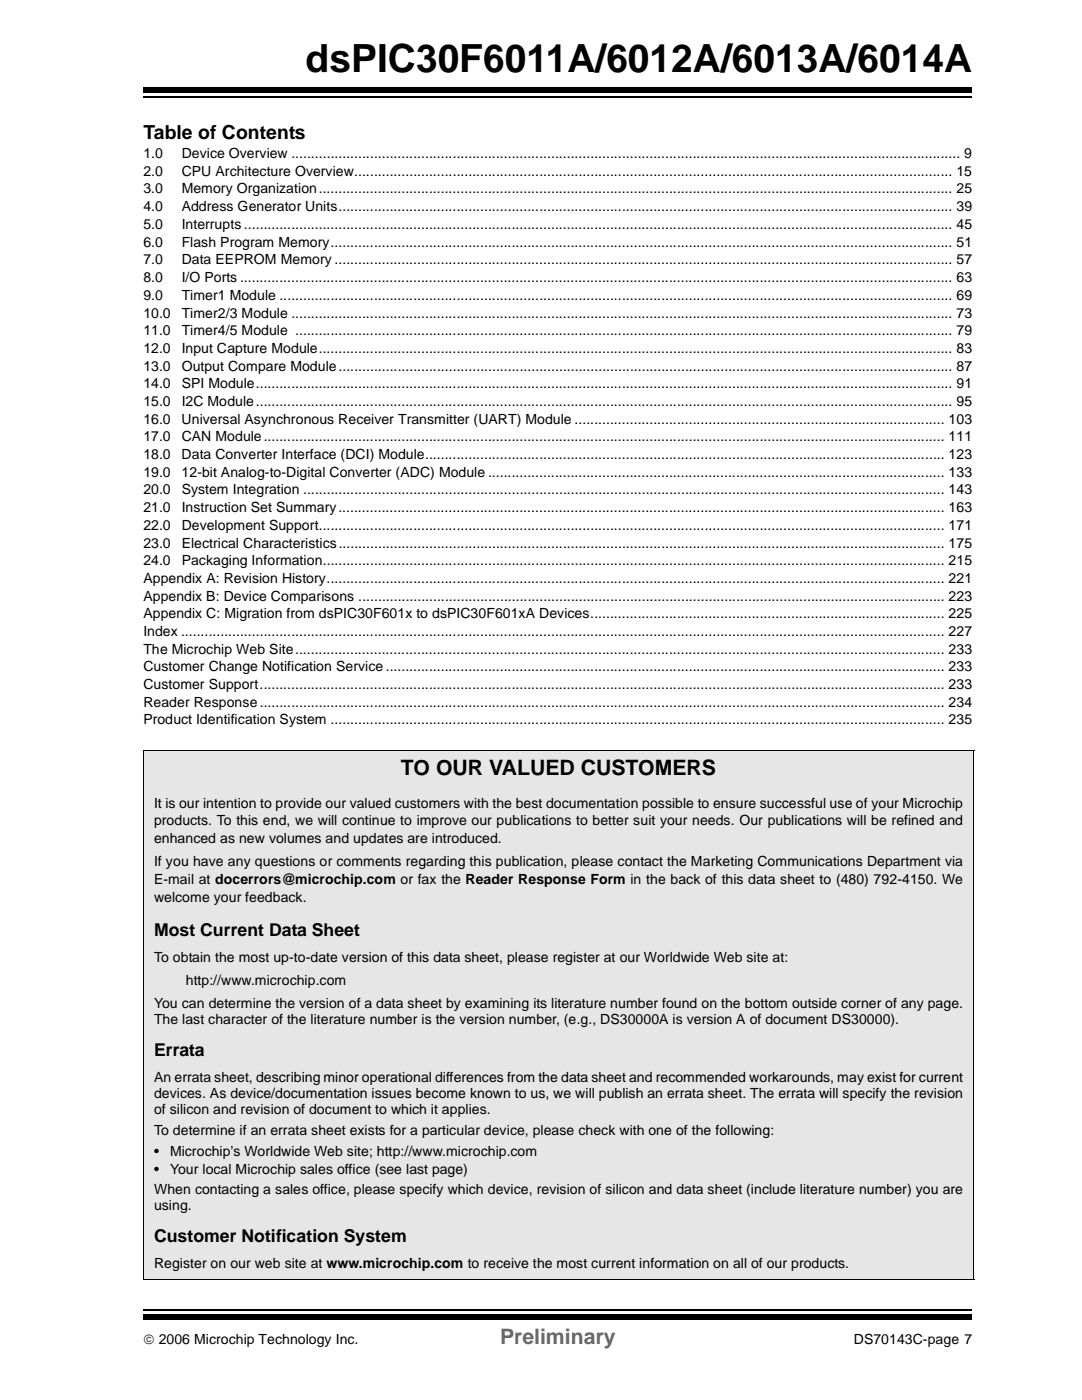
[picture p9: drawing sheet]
<svg xmlns="http://www.w3.org/2000/svg" width="216mm" height="279mm" viewBox="0 0 216 279" stroke-linecap="round" stroke-linejoin="round" font-family="sans-serif">
<defs><g id="words">
<text font-size="7.7" x="60.9" y="14.4">dsPIC30F6011A/6012A/6013A/6014A</text>
<text font-size="4.2" x="79.9" y="154.5">TO OUR VALUED CUSTOMERS</text>
<text font-size="4.2" fill="#656565" x="99.6" y="267.8">Preliminary</text>
<text font-size="3.9" x="28.6" y="27.6">Table of Contents</text>
<g font-size="3.5">
<text x="30.7" y="186.5">Most Current Data Sheet</text>
<text x="30.7" y="210.5">Errata</text>
<text x="30.7" y="247.6">Customer Notification System</text>
</g>
<g font-size="2.8">
<text x="28.6" y="31.5">1.0</text>
<text x="28.6" y="35.1">2.0</text>
<text x="36.2" y="31.5">Device Overview .......................................................................................................................................................................... 9</text>
<text x="36.2" y="35.1">CPU Architecture Overview........................................................................................................................................................ 15</text>
<text x="28.6" y="38.6">3.0</text>
<text x="36.2" y="38.6">Memory Organization................................................................................................................................................................. 25</text>
<text x="28.6" y="42.1">4.0</text>
<text x="28.6" y="45.6">5.0</text>
<text x="36.2" y="42.1">Address Generator Units............................................................................................................................................................ 39</text>
<text x="36.2" y="45.6">Interrupts .................................................................................................................................................................................... 45</text>
<text x="28.6" y="49.1">6.0</text>
<text x="28.6" y="52.7">7.0</text>
<text x="36.2" y="49.1">Flash Program Memory.............................................................................................................................................................. 51</text>
<text x="36.2" y="52.7">Data EEPROM Memory ............................................................................................................................................................. 57</text>
<text x="28.6" y="56.2">8.0</text>
<text x="28.6" y="59.7">9.0</text>
<text x="36.2" y="59.7">Timer1 Module ........................................................................................................................................................................... 69</text>
<text x="36.2" y="56.2">I/O Ports ..................................................................................................................................................................................... 63</text>
<text x="28.6" y="63.3">10.0</text>
<text x="36.2" y="63.3">Timer2/3 Module ........................................................................................................................................................................ 73</text>
<text x="28.6" y="66.8">11.0</text>
<text x="28.6" y="70.3">12.0</text>
<text x="36.2" y="70.3">Input Capture Module................................................................................................................................................................. 83</text>
<text x="36.2" y="66.8">Timer4/5 Module ....................................................................................................................................................................... 79</text>
<text x="28.6" y="73.9">13.0</text>
<text x="28.6" y="77.4">14.0</text>
<text x="36.2" y="77.4">SPI Module................................................................................................................................................................................. 91</text>
<text x="36.2" y="73.9">Output Compare Module............................................................................................................................................................ 87</text>
<text x="28.6" y="80.9">15.0</text>
<text x="36.2" y="80.9">I2C Module................................................................................................................................................................................. 95</text>
<text x="28.6" y="84.5">16.0</text>
<text x="28.6" y="88">17.0</text>
<text x="36.2" y="84.5">Universal Asynchronous Receiver Transmitter (UART) Module .............................................................................................. 103</text>
<text x="36.2" y="88">CAN Module............................................................................................................................................................................. 111</text>
<text x="28.6" y="91.5">18.0</text>
<text x="28.6" y="95">19.0</text>
<text x="36.2" y="91.5">Data Converter Interface (DCI) Module.................................................................................................................................... 123</text>
<text x="36.2" y="95">12-bit Analog-to-Digital Converter (ADC) Module .................................................................................................................... 133</text>
<text x="28.6" y="98.6">20.0</text>
<text x="36.2" y="98.6">System Integration ................................................................................................................................................................... 143</text>
<text x="28.6" y="102.1">21.0</text>
<text x="28.6" y="105.6">22.0</text>
<text x="36.2" y="105.6">Development Support............................................................................................................................................................... 171</text>
<text x="36.2" y="102.1">Instruction Set Summary.......................................................................................................................................................... 163</text>
<text x="28.6" y="109.1">23.0</text>
<text x="28.6" y="112.6">24.0</text>
<text x="36.2" y="109.1">Electrical Characteristics.......................................................................................................................................................... 175</text>
<text x="36.2" y="112.6">Packaging Information.............................................................................................................................................................. 215</text>
<text x="28.6" y="116.2">Appendix A: Revision History............................................................................................................................................................. 221</text>
<text x="28.6" y="119.7">Appendix B: Device Comparisons ..................................................................................................................................................... 223</text>
<text x="28.6" y="123.2">Appendix C: Migration from dsPIC30F601x to dsPIC30F601xA Devices.......................................................................................... 225</text>
<text x="28.6" y="126.8">Index .................................................................................................................................................................................................. 227</text>
<text x="28.6" y="130.3">The Microchip Web Site..................................................................................................................................................................... 233</text>
<text x="28.6" y="133.8">Customer Change Notification Service .............................................................................................................................................. 233</text>
<text x="28.6" y="137.4">Customer Support.............................................................................................................................................................................. 233</text>
<text x="28.6" y="140.9">Reader Response.............................................................................................................................................................................. 234</text>
<text x="28.6" y="144.4">Product Identification System ............................................................................................................................................................ 235</text>
<text x="30.7" y="161">It is our intention to provide our valued customers with the best documentation possible to ensure successful use of your Microchip</text>
<text x="30.7" y="164.5">products. To this end, we will continue to improve our publications to better suit your needs. Our publications will be refined and</text>
<text x="30.7" y="168.1">enhanced as new volumes and updates are introduced.</text>
<text x="30.7" y="172.6">If you have any questions or comments regarding this publication, please contact the Marketing Communications Department via</text>
<text x="30.7" y="176.1">E-mail at docerrors@microchip.com or fax the Reader Response Form in the back of this data sheet to (480) 792-4150. We</text>
<text x="30.7" y="179.7">welcome your feedback.</text>
<text x="30.7" y="191.7">To obtain the most up-to-date version of this data sheet, please register at our Worldwide Web site at:</text>
<text x="37" y="196.3">http://www.microchip.com</text>
<text x="30.7" y="200.9">You can determine the version of a data sheet by examining its literature number found on the bottom outside corner of any page.</text>
<text x="30.7" y="204">The last character of the literature number is the version number, (e.g., DS30000A is version A of document DS30000).</text>
<text x="30.7" y="215.7">An errata sheet, describing minor operational differences from the data sheet and recommended workarounds, may exist for current</text>
<text x="30.7" y="218.9">devices. As device/documentation issues become known to us, we will publish an errata sheet. The errata will specify the revision</text>
<text x="30.7" y="222">of silicon and revision of document to which it applies.</text>
<text x="30.7" y="226.3">To determine if an errata sheet exists for a particular device, please check with one of the following:</text>
<text x="30.7" y="230.5">•</text>
<text x="33.9" y="230.5">Microchip’s Worldwide Web site; http://www.microchip.com</text>
<text x="30.7" y="234">•</text>
<text x="30.7" y="237.9">When contacting a sales office, please specify which device, revision of silicon and data sheet (include literature number) you are</text>
<text x="33.9" y="234">Your local Microchip sales office (see last page)</text>
<text x="30.7" y="241.1">using.</text>
<text x="30.7" y="252.7">Register on our web site at www.microchip.com to receive the most current information on all of our products.</text>
<text x="28.6" y="267.8">© 2006 Microchip Technology Inc.</text>
<text x="170.1" y="267.8">DS70143C-page 7</text>
</g>
</g></defs>
<path d="M28.6 261h165.1" fill="none" stroke="#000" stroke-width=".34"/>
<path d="M28.6 262h165.1v1.1h-165.1z" fill="#000"/>
<path d="M28.6 16.9h165.1v5.5h-165.1z" fill="#fff"/>
<path d="M28.6 19.3h165.1" fill="none" stroke="#000" stroke-width=".34"/>
<path d="M28.6 17.4h165.1v1h-165.1z" fill="#000"/>
<path d="M28.6 149.6h165.4v105.5h-165.4z" fill="#e6e6e6"/>
<path d="M28.5 149.6h165.6M28.6 149.7v105.3M194 149.7v105.3M28.5 255.1h165.6" fill="none" stroke="#000" stroke-width=".2"/>
<use href="#words"/>
</svg>
